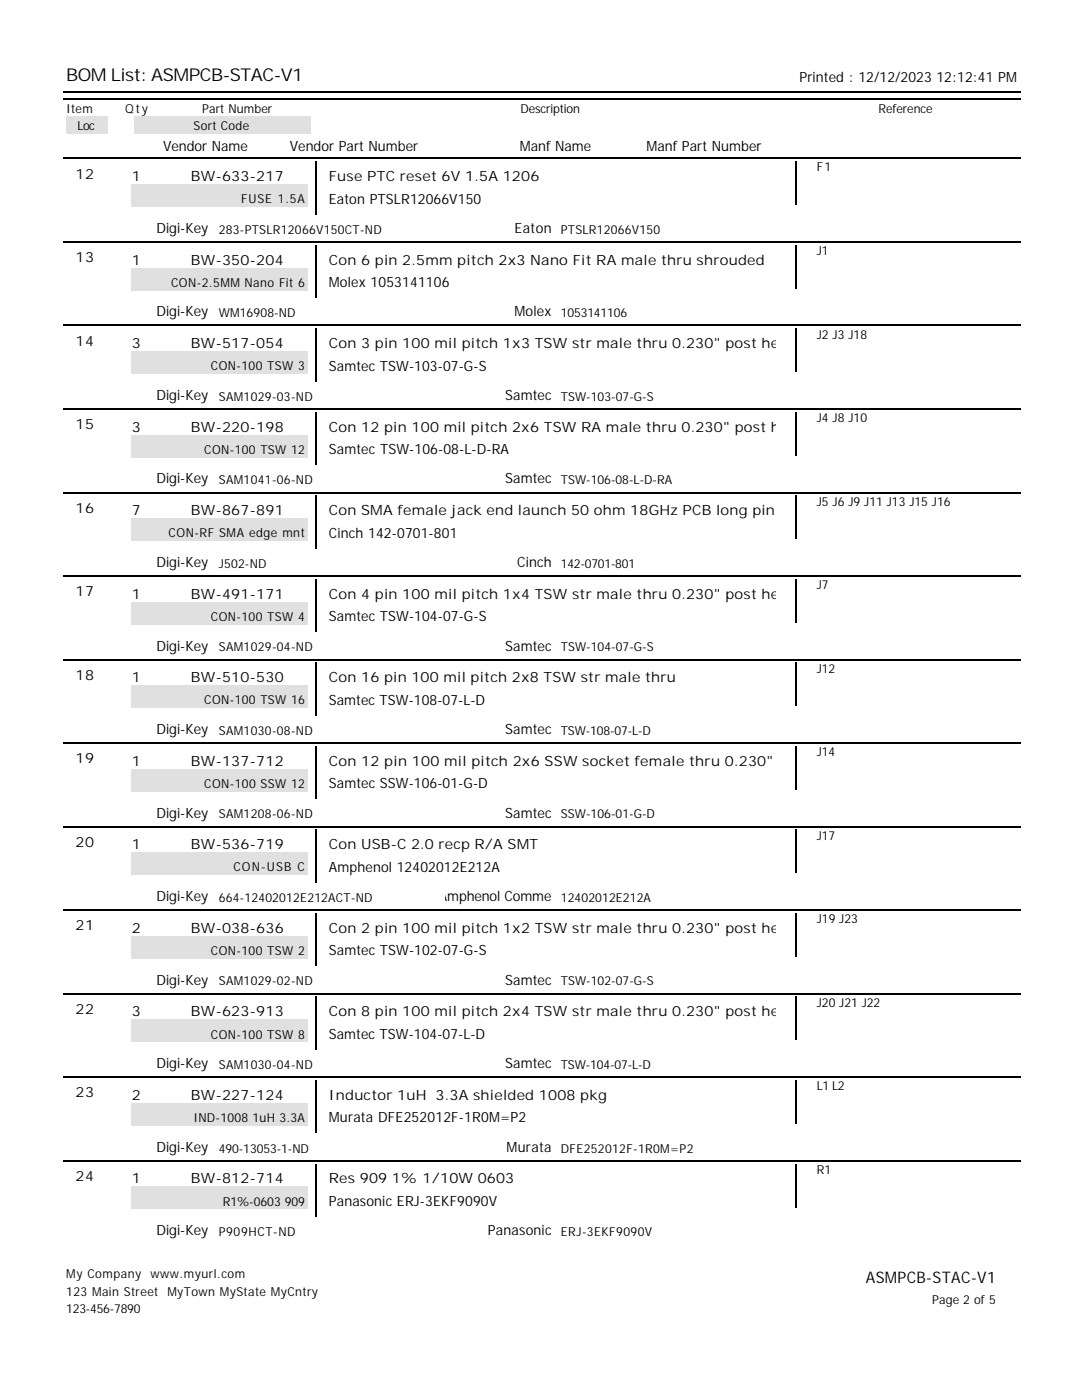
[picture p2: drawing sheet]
<svg xmlns="http://www.w3.org/2000/svg" width="216mm" height="279mm" viewBox="0 0 216 279" stroke-linecap="round" stroke-linejoin="round" font-family="sans-serif">
<defs><g id="words">
<text font-size="3.5" x="13.2" y="16.2">BOM List: ASMPCB-STAC-V1</text>
<text font-size="3.2" x="172.8" y="256.1">ASMPCB-STAC-V1</text>
<g font-size="2.8">
<text x="159.5" y="16.3">Printed : 12/12/2023 12:12:41 PM</text>
<text x="15.1" y="35.6">12</text>
<text x="32.5" y="30.1">Vendor Name</text>
<text x="57.8" y="30.1">Vendor Part Number</text>
<text x="103.7" y="30.1">Manf Name</text>
<text x="129" y="30.1">Manf Part Number</text>
<text x="26.3" y="36.2">1</text>
<text x="38.1" y="36.2">BW-633-217</text>
<text x="65.6" y="36.2">Fuse PTC reset 6V 1.5A 1206</text>
<text x="65.6" y="40.7">Eaton PTSLR12066V150</text>
<text x="31.2" y="46.5">Digi-Key</text>
<text x="102.7" y="46.5">Eaton</text>
<text x="15.1" y="52.3">13</text>
<text x="26.3" y="52.8">1</text>
<text x="38.1" y="52.8">BW-350-204</text>
<text x="65.6" y="52.8">Con 6 pin 2.5mm pitch 2x3 Nano Fit RA male thru shrouded</text>
<text x="65.6" y="57.3">Molex 1053141106</text>
<text x="31.2" y="63.1">Digi-Key</text>
<text x="102.7" y="63.1">Molex</text>
<text x="15.1" y="69">14</text>
<text x="26.3" y="69.5">3</text>
<text x="38.1" y="69.5">BW-517-054</text>
<text x="65.6" y="69.5">Con 3 pin 100 mil pitch 1x3 TSW str male thru 0.230&quot; post height</text>
<text x="65.6" y="74">Samtec TSW-103-07-G-S</text>
<text x="31.2" y="79.8">Digi-Key</text>
<text x="100.8" y="79.8">Samtec</text>
<text x="15.1" y="85.6">15</text>
<text x="26.3" y="86.2">3</text>
<text x="38.1" y="86.2">BW-220-198</text>
<text x="65.6" y="86.2">Con 12 pin 100 mil pitch 2x6 TSW RA male thru 0.230&quot; post height</text>
<text x="65.6" y="90.7">Samtec TSW-106-08-L-D-RA</text>
<text x="31.2" y="96.5">Digi-Key</text>
<text x="100.8" y="96.5">Samtec</text>
<text x="15.1" y="102.3">16</text>
<text x="26.3" y="102.8">7</text>
<text x="38.1" y="102.8">BW-867-891</text>
<text x="65.6" y="102.8">Con SMA female jack end launch 50 ohm 18GHz PCB long pin (f/62mil board)</text>
<text x="65.6" y="107.3">Cinch 142-0701-801</text>
<text x="31.2" y="113.2">Digi-Key</text>
<text x="103.2" y="113.2">Cinch</text>
<text x="15.1" y="119">17</text>
<text x="26.3" y="119.5">1</text>
<text x="38.1" y="119.5">BW-491-171</text>
<text x="65.6" y="119.5">Con 4 pin 100 mil pitch 1x4 TSW str male thru 0.230&quot; post height</text>
<text x="65.6" y="124">Samtec TSW-104-07-G-S</text>
<text x="31.2" y="129.8">Digi-Key</text>
<text x="100.8" y="129.8">Samtec</text>
<text x="15.1" y="135.6">18</text>
<text x="26.3" y="136.2">1</text>
<text x="38.1" y="136.2">BW-510-530</text>
<text x="65.6" y="136.2">Con 16 pin 100 mil pitch 2x8 TSW str male thru</text>
<text x="65.6" y="140.7">Samtec TSW-108-07-L-D</text>
<text x="31.2" y="146.5">Digi-Key</text>
<text x="100.8" y="146.5">Samtec</text>
<text x="15.1" y="152.3">19</text>
<text x="26.3" y="152.8">1</text>
<text x="38.1" y="152.8">BW-137-712</text>
<text x="65.6" y="152.8">Con 12 pin 100 mil pitch 2x6 SSW socket female thru 0.230&quot; post height</text>
<text x="65.6" y="157.3">Samtec SSW-106-01-G-D</text>
<text x="31.2" y="163.2">Digi-Key</text>
<text x="100.8" y="163.2">Samtec</text>
<text x="15.1" y="169">20</text>
<text x="26.3" y="169.5">1</text>
<text x="38.1" y="169.5">BW-536-719</text>
<text x="65.6" y="169.5">Con USB-C 2.0 recp R/A SMT</text>
<text x="31.2" y="179.8">Digi-Key</text>
<text x="65.6" y="174">Amphenol 12402012E212A</text>
<text x="87.6" y="179.8">Amphenol Comme</text>
<text x="15.1" y="185.6">21</text>
<text x="26.3" y="186.2">2</text>
<text x="38.1" y="186.2">BW-038-636</text>
<text x="65.6" y="186.2">Con 2 pin 100 mil pitch 1x2 TSW str male thru 0.230&quot; post height</text>
<text x="65.6" y="190.7">Samtec TSW-102-07-G-S</text>
<text x="31.2" y="196.5">Digi-Key</text>
<text x="100.8" y="196.5">Samtec</text>
<text x="15.1" y="202.3">22</text>
<text x="26.3" y="202.8">3</text>
<text x="38.1" y="202.8">BW-623-913</text>
<text x="65.6" y="202.8">Con 8 pin 100 mil pitch 2x4 TSW str male thru 0.230&quot; post height</text>
<text x="65.6" y="207.3">Samtec TSW-104-07-L-D</text>
<text x="31.2" y="213.2">Digi-Key</text>
<text x="100.8" y="213.2">Samtec</text>
<text x="15.1" y="219">23</text>
<text x="26.3" y="219.5">2</text>
<text x="38.1" y="219.5">BW-227-124</text>
<text x="65.6" y="219.5">Inductor 1uH 3.3A shielded 1008 pkg</text>
<text x="65.6" y="224">Murata DFE252012F-1R0M=P2</text>
<text x="31.2" y="229.8">Digi-Key</text>
<text x="101.1" y="229.8">Murata</text>
<text x="15.1" y="235.7">24</text>
<text x="26.3" y="236.2">1</text>
<text x="38.1" y="236.2">BW-812-714</text>
<text x="65.6" y="236.2">Res 909 1% 1/10W 0603</text>
<text x="65.6" y="240.7">Panasonic ERJ-3EKF9090V</text>
<text x="31.2" y="246.5">Digi-Key</text>
<text x="97.4" y="246.5">Panasonic</text>
</g>
<g font-size="2.5">
<text x="13.2" y="22.6">Item</text>
<text x="25" y="22.6">Qty</text>
<text x="40.3" y="22.6">Part Number</text>
<text x="103.8" y="22.6">Description</text>
<text x="175.3" y="22.6">Reference</text>
<text x="15.5" y="26">Loc</text>
<text x="38.6" y="26">Sort Code</text>
<text x="163" y="34.2">F1</text>
<text x="48.2" y="40.6">FUSE 1.5A</text>
<text x="43.7" y="46.7">283-PTSLR12066V150CT-ND</text>
<text x="111.9" y="46.7">PTSLR12066V150</text>
<text x="163" y="50.9">J1</text>
<text x="34.1" y="57.2">CON-2.5MM Nano Fit 6</text>
<text x="43.7" y="63.3">WM16908-ND</text>
<text x="111.9" y="63.3">1053141106</text>
<text x="163" y="67.6">J2 J3 J18</text>
<text x="42.1" y="73.9">CON-100 TSW 3</text>
<text x="43.7" y="80">SAM1029-03-ND</text>
<text x="111.9" y="80">TSW-103-07-G-S</text>
<text x="163" y="84.2">J4 J8 J10</text>
<text x="40.7" y="90.6">CON-100 TSW 12</text>
<text x="43.7" y="96.7">SAM1041-06-ND</text>
<text x="111.9" y="96.7">TSW-106-08-L-D-RA</text>
<text x="163" y="100.9">J5 J6 J9 J11 J13 J15 J16</text>
<text x="33.6" y="107.2">CON-RF SMA edge mnt</text>
<text x="43.7" y="113.3">J502-ND</text>
<text x="111.9" y="113.3">142-0701-801</text>
<text x="163" y="117.6">J7</text>
<text x="42.1" y="123.9">CON-100 TSW 4</text>
<text x="43.7" y="130">SAM1029-04-ND</text>
<text x="111.9" y="130">TSW-104-07-G-S</text>
<text x="163" y="134.2">J12</text>
<text x="40.7" y="140.6">CON-100 TSW 16</text>
<text x="43.7" y="146.7">SAM1030-08-ND</text>
<text x="111.9" y="146.7">TSW-108-07-L-D</text>
<text x="163" y="150.9">J14</text>
<text x="40.7" y="157.3">CON-100 SSW 12</text>
<text x="43.7" y="163.3">SAM1208-06-ND</text>
<text x="111.9" y="163.3">SSW-106-01-G-D</text>
<text x="163" y="167.6">J17</text>
<text x="46.6" y="173.9">CON-USB C</text>
<text x="43.7" y="180">664-12402012E212ACT-ND</text>
<text x="111.9" y="180">12402012E212A</text>
<text x="163" y="184.2">J19 J23</text>
<text x="42.1" y="190.6">CON-100 TSW 2</text>
<text x="43.7" y="196.7">SAM1029-02-ND</text>
<text x="111.9" y="196.7">TSW-102-07-G-S</text>
<text x="163" y="200.9">J20 J21 J22</text>
<text x="42.1" y="207.3">CON-100 TSW 8</text>
<text x="43.7" y="213.3">SAM1030-04-ND</text>
<text x="111.9" y="213.3">TSW-104-07-L-D</text>
<text x="163" y="217.6">L1 L2</text>
<text x="38.6" y="223.9">IND-1008 1uH 3.3A</text>
<text x="43.7" y="230">490-13053-1-ND</text>
<text x="111.9" y="230">DFE252012F-1R0M=P2</text>
<text x="163" y="234.2">R1</text>
<text x="44.4" y="240.6">R1%-0603 909</text>
<text x="43.7" y="246.7">P909HCT-ND</text>
<text x="111.9" y="246.7">ERJ-3EKF9090V</text>
<text x="13.2" y="255.1">My Company</text>
<text x="30" y="255.1">www.myurl.com</text>
<text x="13.2" y="258.6">123 Main Street</text>
<text x="13.2" y="262">123-456-7890</text>
<text x="33.4" y="258.6">MyTown MyState MyCntry</text>
<text x="186" y="260.2">Page 2 of 5</text>
</g>
</g></defs>
<path d="M12.7 18.4h191" fill="none" stroke="#000" stroke-width=".26"/>
<g fill="#fff">
<path d="M27 27h28v4h-28z"/>
<path d="M56.6 27h28.1v4h-28.1z"/>
<path d="M96.8 27h28.1v4h-28.1z"/>
<path d="M126.5 27h28.3v4h-28.3z"/>
</g>
<path d="M12.7 19.7h191" fill="none" stroke="#000" stroke-width=".26"/>
<g fill="#e0e0e0">
<path d="M13.2 23.3h8.2v3.4h-8.2z"/>
<path d="M26.7 23.3h35.2v3.4h-35.2z"/>
</g>
<g fill="#fff">
<path d="M65.1 32.5h89.7v4.5h-89.7z"/>
<path d="M65.1 37h89.7v4.5h-89.7z"/>
</g>
<path d="M158.9 32.3v10.6" fill="none" stroke="#000" stroke-width=".26"/>
<path d="M26.2 36.8h35.2v4.5h-35.2z" fill="#e0e0e0"/>
<path d="M14 42.9h28.1v4.5h-28.1z" fill="#fff"/>
<path d="M63.1 32.3v10.6" fill="none" stroke="#000" stroke-width=".26"/>
<g fill="#fff">
<path d="M43.1 42.9h45v4.5h-45z"/>
<path d="M88.9 42.9h21.7v4.5h-21.7z"/>
<path d="M111.4 42.9h45v4.5h-45z"/>
</g>
<path d="M12.7 31.6h191" fill="none" stroke="#000" stroke-width=".26"/>
<g fill="#fff">
<path d="M12.7 37h8.2v5.6h-8.2z"/>
<path d="M158 41h40.4v6.1h-40.4z"/>
<path d="M65.1 49.2h89.7v4.5h-89.7z"/>
<path d="M65.1 53.7h89.7v4.5h-89.7z"/>
</g>
<path d="M158.9 48.9v10.6" fill="none" stroke="#000" stroke-width=".26"/>
<path d="M26.2 53.4h35.2v4.5h-35.2z" fill="#e0e0e0"/>
<path d="M14 59.5h28.1v4.5h-28.1z" fill="#fff"/>
<path d="M63.1 48.9v10.6" fill="none" stroke="#000" stroke-width=".26"/>
<g fill="#fff">
<path d="M43.1 59.5h45v4.5h-45z"/>
<path d="M88.9 59.5h21.7v4.5h-21.7z"/>
<path d="M111.4 59.5h45v4.5h-45z"/>
</g>
<path d="M12.7 48.3h191" fill="none" stroke="#000" stroke-width=".26"/>
<g fill="#fff">
<path d="M12.7 53.7h8.2v5.6h-8.2z"/>
<path d="M158 57.7h40.4v6.1h-40.4z"/>
<path d="M65.1 65.9h89.7v4.5h-89.7z"/>
<path d="M65.1 70.4h89.7v4.5h-89.7z"/>
</g>
<path d="M158.9 65.6v10.6" fill="none" stroke="#000" stroke-width=".26"/>
<path d="M26.2 70.1h35.2v4.5h-35.2z" fill="#e0e0e0"/>
<path d="M14 76.2h28.1v4.5h-28.1z" fill="#fff"/>
<path d="M63.1 65.6v10.6" fill="none" stroke="#000" stroke-width=".26"/>
<g fill="#fff">
<path d="M43.1 76.2h45v4.5h-45z"/>
<path d="M88.9 76.2h21.7v4.5h-21.7z"/>
<path d="M111.4 76.2h45v4.5h-45z"/>
</g>
<path d="M12.7 65h191" fill="none" stroke="#000" stroke-width=".26"/>
<g fill="#fff">
<path d="M12.7 70.4h8.2v5.5h-8.2z"/>
<path d="M158 74.3h40.4v6.1h-40.4z"/>
<path d="M65.1 82.5h89.7v4.5h-89.7z"/>
<path d="M65.1 87h89.7v4.5h-89.7z"/>
</g>
<path d="M158.9 82.3v10.6" fill="none" stroke="#000" stroke-width=".26"/>
<path d="M26.2 86.8h35.2v4.5h-35.2z" fill="#e0e0e0"/>
<path d="M14 92.9h28.1v4.5h-28.1z" fill="#fff"/>
<path d="M63.1 82.3v10.6" fill="none" stroke="#000" stroke-width=".26"/>
<g fill="#fff">
<path d="M43.1 92.9h45v4.5h-45z"/>
<path d="M88.9 92.9h21.7v4.5h-21.7z"/>
<path d="M111.4 92.9h45v4.5h-45z"/>
</g>
<path d="M12.7 81.6h191" fill="none" stroke="#000" stroke-width=".26"/>
<g fill="#fff">
<path d="M12.7 87h8.2v5.6h-8.2z"/>
<path d="M158 91h40.4v6.1h-40.4z"/>
<path d="M65.1 99.2h89.7v4.5h-89.7z"/>
<path d="M65.1 103.7h89.7v4.5h-89.7z"/>
</g>
<path d="M158.9 99v10.5" fill="none" stroke="#000" stroke-width=".26"/>
<path d="M26.2 103.5h35.2v4.4h-35.2z" fill="#e0e0e0"/>
<path d="M14 109.5h28.1v4.5h-28.1z" fill="#fff"/>
<path d="M63.1 99v10.5" fill="none" stroke="#000" stroke-width=".26"/>
<g fill="#fff">
<path d="M43.1 109.5h45v4.5h-45z"/>
<path d="M88.9 109.5h21.7v4.5h-21.7z"/>
<path d="M111.4 109.5h45v4.5h-45z"/>
</g>
<path d="M12.7 98.3h191" fill="none" stroke="#000" stroke-width=".26"/>
<g fill="#fff">
<path d="M12.7 103.7h8.2v5.6h-8.2z"/>
<path d="M158 107.7h40.4v6.1h-40.4z"/>
<path d="M65.1 115.9h89.7v4.5h-89.7z"/>
<path d="M65.1 120.4h89.7v4.5h-89.7z"/>
</g>
<path d="M158.9 115.6v10.6" fill="none" stroke="#000" stroke-width=".26"/>
<path d="M26.2 120.1h35.2v4.5h-35.2z" fill="#e0e0e0"/>
<path d="M14 126.2h28.1v4.5h-28.1z" fill="#fff"/>
<path d="M63.1 115.6v10.6" fill="none" stroke="#000" stroke-width=".26"/>
<g fill="#fff">
<path d="M43.1 126.2h45v4.5h-45z"/>
<path d="M88.9 126.2h21.7v4.5h-21.7z"/>
<path d="M111.4 126.2h45v4.5h-45z"/>
</g>
<path d="M12.7 115h191" fill="none" stroke="#000" stroke-width=".26"/>
<g fill="#fff">
<path d="M12.7 120.4h8.2v5.5h-8.2z"/>
<path d="M158 124.4h40.4v6h-40.4z"/>
<path d="M65.1 132.6h89.7v4.5h-89.7z"/>
<path d="M65.1 137.1h89.7v4.5h-89.7z"/>
</g>
<path d="M158.9 132.3v10.6" fill="none" stroke="#000" stroke-width=".26"/>
<path d="M26.2 136.8h35.2v4.5h-35.2z" fill="#e0e0e0"/>
<path d="M14 142.9h28.1v4.5h-28.1z" fill="#fff"/>
<path d="M63.1 132.3v10.6" fill="none" stroke="#000" stroke-width=".26"/>
<g fill="#fff">
<path d="M43.1 142.9h45v4.5h-45z"/>
<path d="M88.9 142.9h21.7v4.5h-21.7z"/>
<path d="M111.4 142.9h45v4.5h-45z"/>
</g>
<path d="M12.7 131.6h191" fill="none" stroke="#000" stroke-width=".26"/>
<g fill="#fff">
<path d="M12.7 137.1h8.2v5.5h-8.2z"/>
<path d="M158 141h40.4v6.1h-40.4z"/>
<path d="M65.1 149.2h89.7v4.5h-89.7z"/>
<path d="M65.1 153.7h89.7v4.5h-89.7z"/>
</g>
<path d="M158.9 149v10.5" fill="none" stroke="#000" stroke-width=".26"/>
<path d="M26.2 153.5h35.2v4.5h-35.2z" fill="#e0e0e0"/>
<path d="M14 159.5h28.1v4.5h-28.1z" fill="#fff"/>
<path d="M63.1 149v10.5" fill="none" stroke="#000" stroke-width=".26"/>
<g fill="#fff">
<path d="M43.1 159.5h45v4.5h-45z"/>
<path d="M88.9 159.5h21.7v4.5h-21.7z"/>
<path d="M111.4 159.5h45v4.5h-45z"/>
</g>
<path d="M12.7 148.3h191" fill="none" stroke="#000" stroke-width=".26"/>
<g fill="#fff">
<path d="M12.7 153.7h8.2v5.6h-8.2z"/>
<path d="M158 157.7h40.4v6.1h-40.4z"/>
<path d="M65.1 165.9h89.7v4.5h-89.7z"/>
<path d="M65.1 170.4h89.7v4.5h-89.7z"/>
</g>
<path d="M158.9 165.6v10.6" fill="none" stroke="#000" stroke-width=".26"/>
<path d="M26.2 170.1h35.2v4.5h-35.2z" fill="#e0e0e0"/>
<path d="M14 176.2h28.1v4.5h-28.1z" fill="#fff"/>
<path d="M63.1 165.6v10.6" fill="none" stroke="#000" stroke-width=".26"/>
<g fill="#fff">
<path d="M43.1 176.2h45v4.5h-45z"/>
<path d="M88.9 176.2h21.7v4.5h-21.7z"/>
<path d="M111.4 176.2h45v4.5h-45z"/>
</g>
<path d="M12.7 165h191" fill="none" stroke="#000" stroke-width=".26"/>
<g fill="#fff">
<path d="M12.7 170.4h8.2v5.5h-8.2z"/>
<path d="M158 174.4h40.4v6h-40.4z"/>
<path d="M65.1 182.6h89.7v4.5h-89.7z"/>
<path d="M65.1 187.1h89.7v4.5h-89.7z"/>
</g>
<path d="M158.9 182.3v10.6" fill="none" stroke="#000" stroke-width=".26"/>
<path d="M26.2 186.8h35.2v4.5h-35.2z" fill="#e0e0e0"/>
<path d="M14 192.9h28.1v4.5h-28.1z" fill="#fff"/>
<path d="M63.1 182.3v10.6" fill="none" stroke="#000" stroke-width=".26"/>
<g fill="#fff">
<path d="M43.1 192.9h45v4.5h-45z"/>
<path d="M88.9 192.9h21.7v4.5h-21.7z"/>
<path d="M111.4 192.9h45v4.5h-45z"/>
</g>
<path d="M12.7 181.6h191" fill="none" stroke="#000" stroke-width=".26"/>
<g fill="#fff">
<path d="M12.7 187.1h8.2v5.5h-8.2z"/>
<path d="M158 191h40.4v6.1h-40.4z"/>
<path d="M65.1 199.2h89.7v4.5h-89.7z"/>
<path d="M65.1 203.7h89.7v4.5h-89.7z"/>
</g>
<path d="M158.9 199v10.5" fill="none" stroke="#000" stroke-width=".26"/>
<path d="M26.2 203.5h35.2v4.5h-35.2z" fill="#e0e0e0"/>
<path d="M14 209.5h28.1v4.5h-28.1z" fill="#fff"/>
<path d="M63.1 199v10.5" fill="none" stroke="#000" stroke-width=".26"/>
<g fill="#fff">
<path d="M43.1 209.5h45v4.5h-45z"/>
<path d="M88.9 209.5h21.7v4.5h-21.7z"/>
<path d="M111.4 209.5h45v4.5h-45z"/>
</g>
<path d="M12.7 198.3h191" fill="none" stroke="#000" stroke-width=".26"/>
<g fill="#fff">
<path d="M12.7 203.7h8.2v5.6h-8.2z"/>
<path d="M158 207.7h40.4v6.1h-40.4z"/>
<path d="M65.1 215.9h89.7v4.5h-89.7z"/>
<path d="M65.1 220.4h89.7v4.5h-89.7z"/>
</g>
<path d="M158.9 215.6v10.6" fill="none" stroke="#000" stroke-width=".26"/>
<path d="M26.2 220.1h35.2v4.5h-35.2z" fill="#e0e0e0"/>
<path d="M14 226.2h28.1v4.5h-28.1z" fill="#fff"/>
<path d="M63.1 215.6v10.6" fill="none" stroke="#000" stroke-width=".26"/>
<g fill="#fff">
<path d="M43.1 226.2h45v4.5h-45z"/>
<path d="M88.9 226.2h21.7v4.5h-21.7z"/>
<path d="M111.4 226.2h45v4.5h-45z"/>
</g>
<path d="M12.7 215h191" fill="none" stroke="#000" stroke-width=".26"/>
<g fill="#fff">
<path d="M12.7 220.4h8.2v5.6h-8.2z"/>
<path d="M158 224.4h40.4v6.1h-40.4z"/>
<path d="M65.1 232.6h89.7v4.5h-89.7z"/>
<path d="M65.1 237.1h89.7v4.5h-89.7z"/>
</g>
<path d="M158.9 232.3v10.6" fill="none" stroke="#000" stroke-width=".26"/>
<path d="M26.2 236.8h35.2v4.5h-35.2z" fill="#e0e0e0"/>
<path d="M14 242.9h28.1v4.5h-28.1z" fill="#fff"/>
<path d="M63.1 232.3v10.6" fill="none" stroke="#000" stroke-width=".26"/>
<g fill="#fff">
<path d="M43.1 242.9h45v4.5h-45z"/>
<path d="M88.9 242.9h21.7v4.5h-21.7z"/>
<path d="M111.4 242.9h45v4.5h-45z"/>
</g>
<path d="M12.7 231.6h191" fill="none" stroke="#000" stroke-width=".26"/>
<g fill="#fff">
<path d="M12.7 237.1h8.2v5.5h-8.2z"/>
<path d="M158 241h40.4v6.1h-40.4z"/>
</g>
<use href="#words"/>
</svg>
